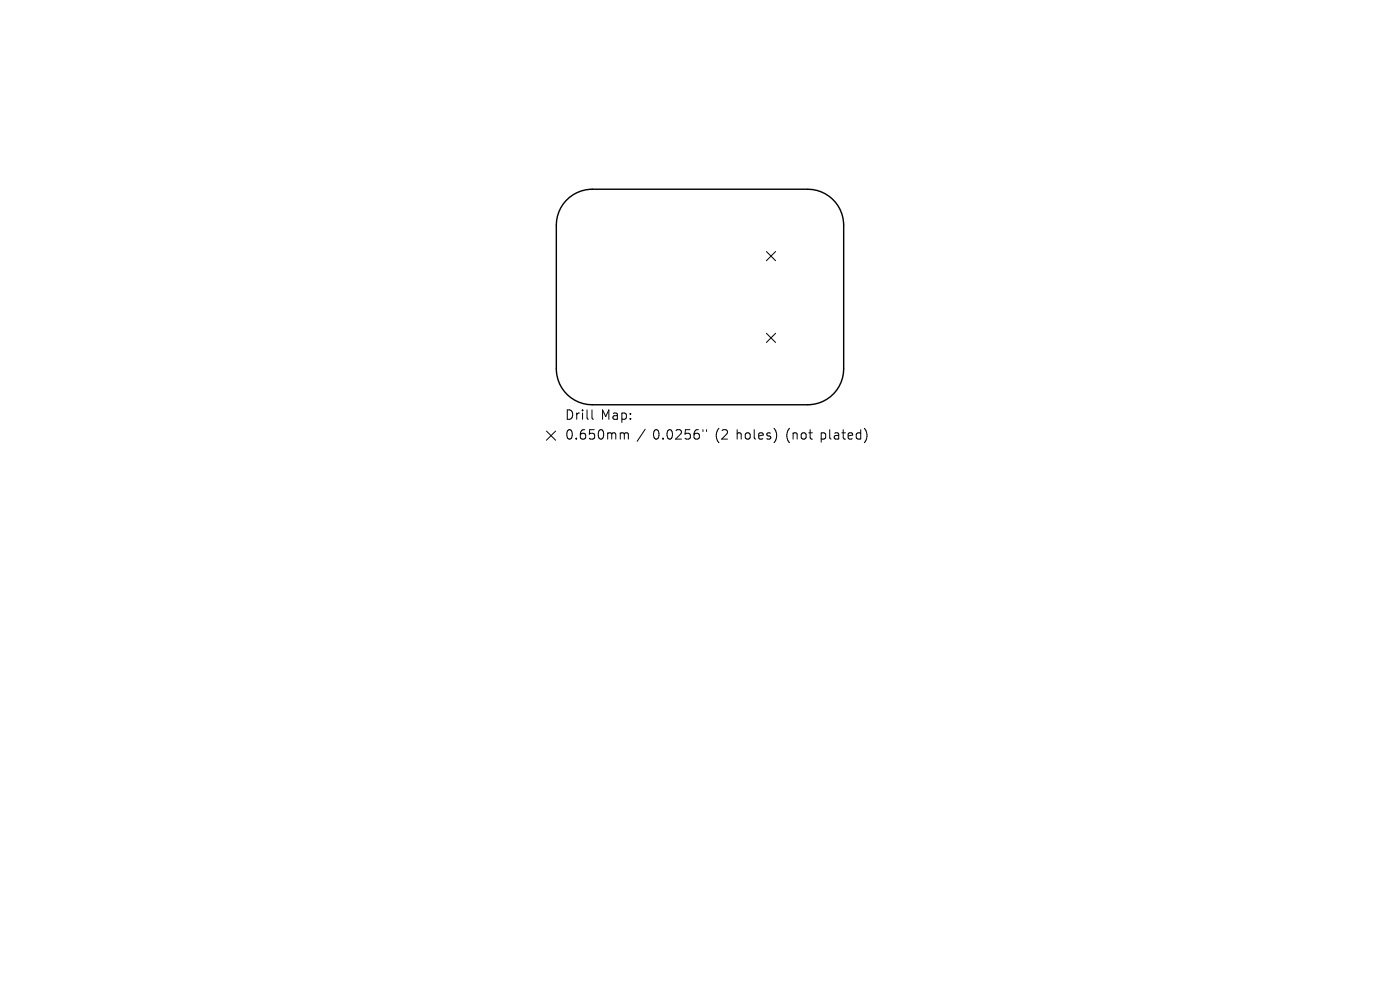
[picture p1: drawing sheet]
<svg xmlns="http://www.w3.org/2000/svg" width="297mm" height="210mm" viewBox="0 0 297 210" stroke-linecap="round" stroke-linejoin="round" font-family="sans-serif">
<defs><g id="words">
<g font-size="2.8">
<text x="119.9" y="89.5">Drill</text>
<text x="127.5" y="89.5">Map:</text>
<text x="119.9" y="93.7">0.650mm</text>
<text x="138.5" y="93.7">0.0256&quot;</text>
<text x="151.8" y="93.7">(2</text>
<text x="156.3" y="93.7">holes)</text>
<text x="166.9" y="93.7">(not</text>
<text x="174.3" y="93.7">plated)</text>
</g>
</g></defs>
<path d="M120.1 42.5a7.6 7.6 0 0 1 5.5-2.4h45.8a7.6 7.6 0 0 1 7.6 7.7v30.4a7.6 7.6 0 0 1-7.6 7.7h-45.8a7.6 7.6 0 0 1-7.6-7.7v-30.4a7.6 7.6 0 0 1 2.1-5.3z" fill="none" stroke="#000" stroke-width=".3"/>
<g fill="none" stroke="#000" stroke-width=".21">
<path d="M162.6 53.4l1.9 1.9M164.5 53.4l-1.9 1.9M162.6 70.7l1.9 1.9M164.5 70.7l-1.9 1.9M115.9 91.4l2 2M117.9 91.4l-2 2M125.6 86.9v1.8l.3 .2M132.2 91.8l.2 .3M132.4 92.1v1M132.4 92.1l.3-.3 .5 .1 .1 1.2M136.9 91.1l-1.7 2.5M149.1 91.1v.4"/>
<path d="M149.9 91.1v.4M164.7 91.7v1.4M183.5 91a2.35 2.35 0 0 1 0 2.8"/>
</g>
<use href="#words"/>
</svg>
